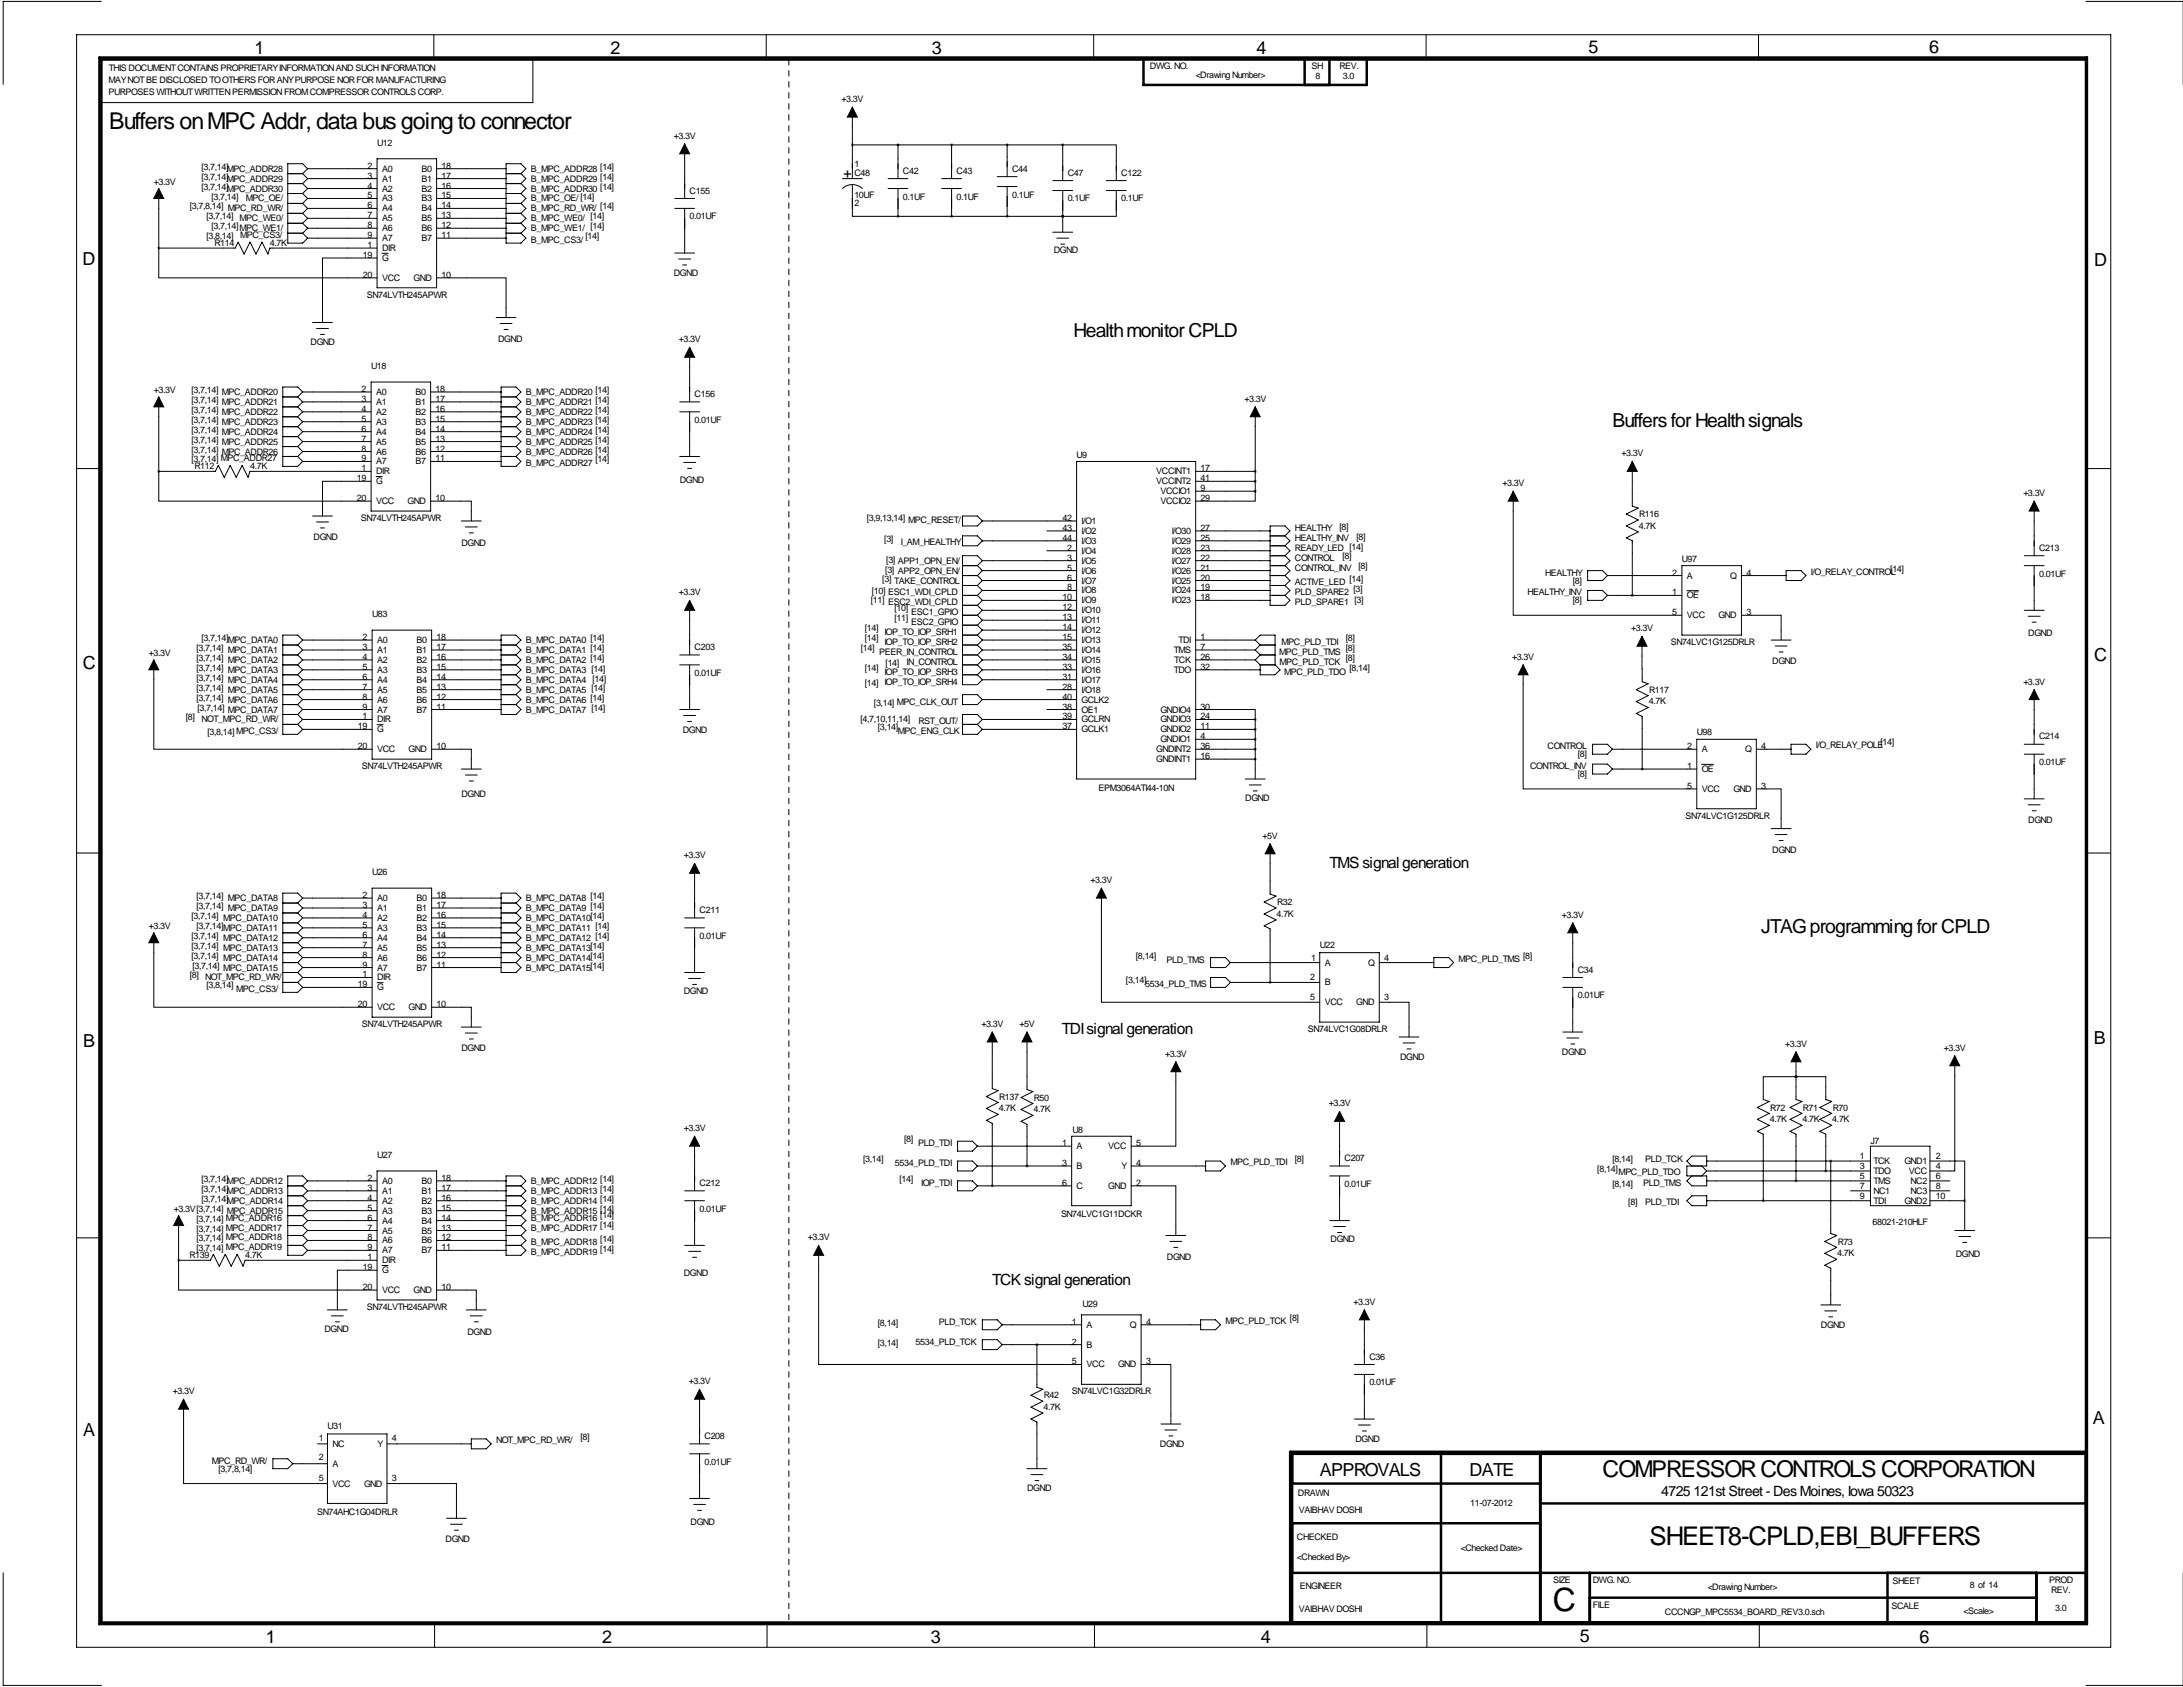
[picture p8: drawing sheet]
<svg xmlns="http://www.w3.org/2000/svg" width="559mm" height="432mm" viewBox="0 0 559 432" stroke-linecap="round" stroke-linejoin="round" font-family="sans-serif">
<defs><g id="words">
<text font-size="8.2" x="397.5" y="412.4">C</text>
<text font-size="6.6" x="422.3" y="395.4">SHEET8-CPLD,EBI_BUFFERS</text>
<g font-size="5.9">
<text x="27.9" y="33">Buffers on MPC Addr, data bus going to connector</text>
<text x="410.2" y="378">COMPRESSOR CONTROLS CORPORATION</text>
</g>
<g font-size="4.9">
<text x="274.8" y="86.4">Health monitor CPLD</text>
<text x="412.7" y="109.2">Buffers for Health signals</text>
<text x="450.8" y="238.8">JTAG programming for CPLD</text>
</g>
<g font-size="4.6">
<text x="65.1" y="13.7">1</text>
<text x="156.3" y="13.7">2</text>
<text x="238.5" y="13.7">3</text>
<text x="321.6" y="13.7">4</text>
<text x="406.6" y="13.5">5</text>
<text x="493.8" y="13.5">6</text>
<text x="21.1" y="67.9">D</text>
<text x="536.1" y="68.1">D</text>
<text x="21.2" y="171.1">C</text>
<text x="536" y="169.2">C</text>
<text x="21.3" y="268.1">B</text>
<text x="535.9" y="267.2">B</text>
<text x="535.7" y="364.5">A</text>
<text x="21.3" y="367.5">A</text>
<text x="337.8" y="377.7">APPROVALS</text>
<text x="376.2" y="377.7">DATE</text>
<text x="68" y="420.6">1</text>
<text x="154.1" y="420.6">2</text>
<text x="238.3" y="420.6">3</text>
<text x="322.7" y="420.5">4</text>
<text x="404.4" y="420.4">5</text>
<text x="491.4" y="420.6">6</text>
</g>
<g font-size="4">
<text x="340.4" y="222.2">TMS signal generation</text>
<text x="271.8" y="264.7">TDI signal generation</text>
<text x="254" y="328.9">TCK signal generation</text>
</g>
<g font-size="3.6">
<text x="215.9" y="45.5">+</text>
<text x="425.2" y="383">4725 121st Street - Des Moines, Iowa 50323</text>
</g>
<g font-size="2.3">
<text x="294.3" y="17.6">DWG. NO.</text>
<text x="335.7" y="17.7">SH</text>
<text x="342.9" y="17.8">REV.</text>
<text x="27.8" y="21.1">MAY NOT BE DISCLOSED TO OTHERS FOR ANY PURPOSE NOR FOR MANUFACTURING</text>
<text x="27.9" y="18.3">THIS DOCUMENT CONTAINS PROPRIETARY INFORMATION AND SUCH INFORMATION</text>
<text x="306.1" y="20.1">&lt;Drawing Number&gt;</text>
<text x="336.7" y="20.3">8</text>
<text x="343.7" y="20.3">3.0</text>
<text x="27.8" y="24.2">PURPOSES WITHOUT WRITTEN PERMISSION FROM COMPRESSOR CONTROLS CORP.</text>
<text x="215.4" y="26.2">+3.3V</text>
<text x="172.5" y="35.6">+3.3V</text>
<text x="96.5" y="37.3">U12</text>
<text x="39.4" y="47.2">+3.3V</text>
<text x="51.6" y="43.4">[3,7,14]MPC_ADDR28</text>
<text x="51.6" y="46">[3,7,14]MPC_ADDR29</text>
<text x="94.1" y="43.2">2</text>
<text x="94.1" y="45.7">3</text>
<text x="97.8" y="43.9">A0</text>
<text x="97.8" y="46.5">A1</text>
<text x="107.9" y="43.9">B0</text>
<text x="107.9" y="46.5">B1</text>
<text x="113" y="43.2">18</text>
<text x="113" y="45.7">17</text>
<text x="135.9" y="43.9">B_MPC_ADDR28 [14]</text>
<text x="135.9" y="46.5">B_MPC_ADDR29 [14]</text>
<text x="218.7" y="42.7">1</text>
<text x="218.7" y="45">C48</text>
<text x="231.1" y="44.4">C42</text>
<text x="244.9" y="44.4">C43</text>
<text x="259.1" y="43.9">C44</text>
<text x="273.3" y="45">C47</text>
<text x="287" y="45">C122</text>
<text x="48.6" y="53.6">[3,7,8,14] MPC_RD_WR/</text>
<text x="51.6" y="48.5">[3,7,14]MPC_ADDR30</text>
<text x="54.1" y="51.1">[3,7,14]</text>
<text x="62.9" y="51.6">MPC_OE/</text>
<text x="94.1" y="48.3">4</text>
<text x="94.1" y="50.8">5</text>
<text x="94.1" y="53.3">6</text>
<text x="97.8" y="49">A2</text>
<text x="97.8" y="51.6">A3</text>
<text x="107.9" y="49">B2</text>
<text x="107.9" y="51.6">B3</text>
<text x="113" y="48.3">16</text>
<text x="113" y="50.8">15</text>
<text x="113" y="53.3">14</text>
<text x="135.9" y="49">B_MPC_ADDR30 [14]</text>
<text x="135.9" y="51.6">B_MPC_OE/[14]</text>
<text x="176.5" y="49.5">C155</text>
<text x="218.7" y="52.8">2</text>
<text x="218.7" y="50.6">10UF</text>
<text x="231.1" y="51.1">0.1UF</text>
<text x="244.9" y="51.1">0.1UF</text>
<text x="259.1" y="50.6">0.1UF</text>
<text x="273.3" y="51.6">0.1UF</text>
<text x="287" y="51.6">0.1UF</text>
<text x="52.8" y="56.1">[3,7,14]</text>
<text x="54.1" y="58.7">[3,7,14]MPC_WE1/</text>
<text x="61.3" y="56.6">MPC_WE0/</text>
<text x="94.1" y="55.9">7</text>
<text x="94.1" y="58.4">8</text>
<text x="97.8" y="54.1">A4</text>
<text x="97.8" y="56.6">A5</text>
<text x="97.8" y="59.2">A6</text>
<text x="107.9" y="54.1">B4</text>
<text x="107.9" y="56.6">B5</text>
<text x="107.9" y="59.2">B6</text>
<text x="113" y="55.9">13</text>
<text x="113" y="58.4">12</text>
<text x="135.9" y="54.1">B_MPC_RD_WR/ [14]</text>
<text x="135.9" y="56.6">B_MPC_WE0/ [14]</text>
<text x="135.9" y="59.2">B_MPC_WE1/ [14]</text>
<text x="176.5" y="56.1">0.01UF</text>
<text x="52.8" y="61.2">[3,8,14]</text>
<text x="54.9" y="63">R114</text>
<text x="61.5" y="61">MPC_CS3/</text>
<text x="69.1" y="63">4.7K</text>
<text x="94.1" y="61">9</text>
<text x="94.1" y="63.5">1</text>
<text x="97.8" y="61.7">A7</text>
<text x="97.8" y="64.3">DIR</text>
<text x="107.9" y="61.7">B7</text>
<text x="113" y="61">11</text>
<text x="135.9" y="62.2">B_MPC_CS3/</text>
<text x="149.9" y="61.2">[14]</text>
<text x="269.7" y="64.8">DGND</text>
<text x="92.9" y="66">19</text>
<text x="92.9" y="71.1">20</text>
<text x="97.8" y="66.8">G</text>
<text x="97.8" y="71.9">VCC</text>
<text x="105.9" y="71.9">GND</text>
<text x="113" y="71.1">10</text>
<text x="172.5" y="70.6">DGND</text>
<text x="93.9" y="76.2">SN74LVTH245APWR</text>
<text x="79.5" y="88.4">DGND</text>
<text x="127.5" y="87.6">DGND</text>
<text x="173.8" y="87.6">+3.3V</text>
<text x="95" y="94.5">U18</text>
<text x="39.4" y="100.6">+3.3V</text>
<text x="49" y="100.6">[3,7,14] MPC_ADDR20</text>
<text x="92.5" y="100.3">2</text>
<text x="96.3" y="101.1">A0</text>
<text x="106.3" y="101.1">B0</text>
<text x="111.5" y="100.3">18</text>
<text x="134.6" y="101.1">B_MPC_ADDR20 [14]</text>
<text x="177.8" y="101.6">C156</text>
<text x="49" y="103.1">[3,7,14] MPC_ADDR21</text>
<text x="49" y="105.7">[3,7,14] MPC_ADDR22</text>
<text x="92.5" y="102.9">3</text>
<text x="92.5" y="105.4">4</text>
<text x="92.5" y="108">5</text>
<text x="96.3" y="103.6">A1</text>
<text x="96.3" y="106.2">A2</text>
<text x="106.3" y="103.6">B1</text>
<text x="106.3" y="106.2">B2</text>
<text x="111.5" y="102.9">17</text>
<text x="111.5" y="105.4">16</text>
<text x="111.5" y="108">15</text>
<text x="134.6" y="103.6">B_MPC_ADDR21 [14]</text>
<text x="134.6" y="106.2">B_MPC_ADDR22 [14]</text>
<text x="318.5" y="102.9">+3.3V</text>
<text x="49" y="108.2">[3,7,14] MPC_ADDR23</text>
<text x="49" y="110.8">[3,7,14] MPC_ADDR24</text>
<text x="49" y="113.3">[3,7,14] MPC_ADDR25</text>
<text x="92.5" y="110.5">6</text>
<text x="92.5" y="113">7</text>
<text x="96.3" y="108.7">A3</text>
<text x="96.3" y="111.3">A4</text>
<text x="96.3" y="113.8">A5</text>
<text x="106.3" y="108.7">B3</text>
<text x="106.3" y="111.3">B4</text>
<text x="106.3" y="113.8">B5</text>
<text x="111.5" y="110.5">14</text>
<text x="111.5" y="113">13</text>
<text x="134.6" y="108.7">B_MPC_ADDR23 [14]</text>
<text x="134.6" y="111.3">B_MPC_ADDR24 [14]</text>
<text x="134.6" y="113.8">B_MPC_ADDR25 [14]</text>
<text x="177.8" y="108.2">0.01UF</text>
<text x="49" y="115.8">[3,7,14] MPC_ADDR26</text>
<text x="49" y="118.4">[3,7,14] MPC_ADDR27</text>
<text x="92.5" y="115.6">8</text>
<text x="92.5" y="118.1">9</text>
<text x="96.3" y="116.3">A6</text>
<text x="96.3" y="118.9">A7</text>
<text x="106.3" y="116.3">B6</text>
<text x="106.3" y="118.9">B7</text>
<text x="111.5" y="115.6">12</text>
<text x="111.5" y="118.1">11</text>
<text x="134.6" y="116.3">B_MPC_ADDR26 [14]</text>
<text x="134.6" y="119.4">B_MPC_ADDR27</text>
<text x="152.4" y="118.4">[14]</text>
<text x="275.6" y="117.3">U9</text>
<text x="415.1" y="116.8">+3.3V</text>
<text x="49.8" y="120.1">R112</text>
<text x="64" y="120.1">4.7K</text>
<text x="91.4" y="123.2">19</text>
<text x="92.5" y="120.7">1</text>
<text x="96.3" y="124">G</text>
<text x="96.3" y="121.4">DIR</text>
<text x="174" y="123.7">DGND</text>
<text x="296" y="121.4">VCCINT1</text>
<text x="296" y="124">VCCINT2</text>
<text x="307.3" y="120.7">17</text>
<text x="307.3" y="123.2">41</text>
<text x="307.3" y="125.7">9</text>
<text x="384.6" y="124.5">+3.3V</text>
<text x="91.4" y="128.3">20</text>
<text x="96.3" y="129">VCC</text>
<text x="104.4" y="129">GND</text>
<text x="111.5" y="128.3">10</text>
<text x="297" y="126.5">VCCIO1</text>
<text x="297" y="129">VCCIO2</text>
<text x="307.3" y="128.3">29</text>
<text x="517.9" y="127">+3.3V</text>
<text x="92.4" y="133.4">SN74LVTH245APWR</text>
<text x="221.9" y="133.4">[3,9,13,14] MPC_RESET/</text>
<text x="271.9" y="133.4">42</text>
<text x="271.9" y="135.9">43</text>
<text x="276.9" y="134.1">I/O1</text>
<text x="276.9" y="136.7">I/O2</text>
<text x="299.9" y="136.7">I/O30</text>
<text x="307.3" y="135.9">27</text>
<text x="331.5" y="135.9">HEALTHY</text>
<text x="342.9" y="135.6">[8]</text>
<text x="419.5" y="135.3">4.7K</text>
<text x="419.6" y="132.4">R116</text>
<text x="80.3" y="138.2">DGND</text>
<text x="118.1" y="139.7">DGND</text>
<text x="226.4" y="138.7">[3]</text>
<text x="230.6" y="139.4">I_AM_HEALTHY</text>
<text x="271.9" y="138.4">44</text>
<text x="273.1" y="141">2</text>
<text x="273.1" y="143.5">3</text>
<text x="276.9" y="139.2">I/O3</text>
<text x="276.9" y="141.7">I/O4</text>
<text x="299.9" y="141.7">I/O28</text>
<text x="299.9" y="139.2">I/O29</text>
<text x="307.3" y="143.5">22</text>
<text x="307.3" y="141">23</text>
<text x="307.3" y="138.4">25</text>
<text x="331.5" y="138.4">HEALTHY_INV</text>
<text x="331.5" y="141">READY_LED [14]</text>
<text x="331.5" y="143.5">CONTROL</text>
<text x="343.7" y="143">[8]</text>
<text x="347.2" y="138.2">[8]</text>
<text x="430.5" y="143.8">U97</text>
<text x="522" y="141">C213</text>
<text x="225.9" y="148.9">[3] TAKE_CONTROL</text>
<text x="226.6" y="146.6">[3] APP2_OPN_EN/</text>
<text x="226.9" y="144">[3] APP1_OPN_EN/</text>
<text x="273.1" y="146.1">5</text>
<text x="273.1" y="148.6">6</text>
<text x="276.9" y="144.3">I/O5</text>
<text x="276.9" y="146.8">I/O6</text>
<text x="276.9" y="149.4">I/O7</text>
<text x="299.9" y="149.4">I/O25</text>
<text x="299.9" y="146.8">I/O26</text>
<text x="299.9" y="144.3">I/O27</text>
<text x="307.3" y="148.6">20</text>
<text x="307.3" y="146.1">21</text>
<text x="331.5" y="146.1">CONTROL_INV</text>
<text x="331.5" y="149.9">ACTIVE_LED</text>
<text x="345.4" y="148.9">[14]</text>
<text x="347.7" y="145.6">[8]</text>
<text x="395.5" y="147.3">HEALTHY</text>
<text x="402.6" y="149.4">[8]</text>
<text x="428.1" y="147.3">2</text>
<text x="431.8" y="148.1">A</text>
<text x="442.9" y="148.1">Q</text>
<text x="447" y="147.3">4</text>
<text x="463.5" y="147.1">I/O_RELAY_CONTROL</text>
<text x="483.9" y="146.3">[14]</text>
<text x="522" y="147.6">0.01UF</text>
<text x="173.8" y="152.4">+3.3V</text>
<text x="222.9" y="154.4">[11] ESC2_WDI_CPLD</text>
<text x="223.1" y="152.2">[10] ESC1_WDI_CPLD</text>
<text x="271.9" y="153.7">10</text>
<text x="273.1" y="151.1">8</text>
<text x="276.9" y="151.9">I/O8</text>
<text x="276.9" y="154.4">I/O9</text>
<text x="299.9" y="154.4">I/O23</text>
<text x="299.9" y="151.9">I/O24</text>
<text x="307.3" y="153.7">18</text>
<text x="307.3" y="151.1">19</text>
<text x="331.5" y="154.9">PLD_SPARE1 [3]</text>
<text x="331.5" y="152.4">PLD_SPARE2</text>
<text x="346.5" y="151.6">[3]</text>
<text x="391" y="152.4">HEALTHY_INV</text>
<text x="402.6" y="154.4">[8]</text>
<text x="428.1" y="152.4">1</text>
<text x="431.8" y="153.2">OE</text>
<text x="95.2" y="158">U83</text>
<text x="221.4" y="161.6">[14]</text>
<text x="229" y="156.5">[10]</text>
<text x="229" y="159">[11]</text>
<text x="233.2" y="157.5">ESC1_GPIO</text>
<text x="233.2" y="160">ESC2_GPIO</text>
<text x="271.9" y="156.2">12</text>
<text x="271.9" y="158.8">13</text>
<text x="271.9" y="161.3">14</text>
<text x="276.9" y="157">I/O10</text>
<text x="276.9" y="159.5">I/O11</text>
<text x="417.6" y="161.6">+3.3V</text>
<text x="428.1" y="157.5">5</text>
<text x="431.8" y="158.2">VCC</text>
<text x="439.9" y="158.2">GND</text>
<text x="447" y="157.5">3</text>
<text x="38.1" y="167.9">+3.3V</text>
<text x="50.3" y="166.6">[3,7,14] MPC_DATA1</text>
<text x="51.6" y="164.1">[3,7,14]MPC_DATA0</text>
<text x="92.8" y="163.8">2</text>
<text x="92.8" y="166.4">3</text>
<text x="96.5" y="164.6">A0</text>
<text x="96.5" y="167.1">A1</text>
<text x="106.6" y="164.6">B0</text>
<text x="106.6" y="167.1">B1</text>
<text x="111.8" y="163.8">18</text>
<text x="111.8" y="166.4">17</text>
<text x="134.6" y="164.6">B_MPC_DATA0 [14]</text>
<text x="134.6" y="167.1">B_MPC_DATA1 [14]</text>
<text x="177.8" y="166.4">C203</text>
<text x="220.3" y="166.6">[14]</text>
<text x="221.4" y="164.1">[14]</text>
<text x="225.1" y="167.6">PEER_IN_CONTROL</text>
<text x="226.4" y="162.6">IOP_TO_IOP_SRH1</text>
<text x="226.4" y="165.1">IOP_TO_IOP_SRH2</text>
<text x="271.9" y="163.8">15</text>
<text x="271.9" y="166.4">35</text>
<text x="276.9" y="162.1">I/O12</text>
<text x="276.9" y="164.6">I/O13</text>
<text x="276.9" y="167.1">I/O14</text>
<text x="300.5" y="167.1">TMS</text>
<text x="301.6" y="164.6">TDI</text>
<text x="307.3" y="163.8">1</text>
<text x="307.3" y="166.4">7</text>
<text x="327.4" y="167.6">MPC_PLD_TMS</text>
<text x="328" y="165.1">MPC_PLD_TDI</text>
<text x="344.5" y="164.1">[8]</text>
<text x="344.5" y="166.6">[8]</text>
<text x="427.7" y="165.1">SN74LVC1G125DRLR</text>
<text x="519.2" y="162.8">DGND</text>
<text x="50.3" y="169.2">[3,7,14] MPC_DATA2</text>
<text x="50.3" y="171.7">[3,7,14] MPC_DATA3</text>
<text x="92.8" y="168.9">4</text>
<text x="92.8" y="171.5">5</text>
<text x="92.8" y="174">6</text>
<text x="96.5" y="169.7">A2</text>
<text x="96.5" y="172.2">A3</text>
<text x="106.6" y="169.7">B2</text>
<text x="106.6" y="172.2">B3</text>
<text x="111.8" y="168.9">16</text>
<text x="111.8" y="171.5">15</text>
<text x="111.8" y="174">14</text>
<text x="134.6" y="169.7">B_MPC_DATA2 [14]</text>
<text x="134.6" y="172.2">B_MPC_DATA3 [14]</text>
<text x="177.8" y="173">0.01UF</text>
<text x="221.4" y="171.7">[14]</text>
<text x="226.4" y="172.7">IOP_TO_IOP_SRH3</text>
<text x="226.7" y="170.4">[14]</text>
<text x="232.1" y="170.2">IN_CONTROL</text>
<text x="271.9" y="168.9">34</text>
<text x="271.9" y="171.5">33</text>
<text x="271.9" y="174">31</text>
<text x="276.9" y="169.7">I/O15</text>
<text x="276.9" y="172.2">I/O16</text>
<text x="300.4" y="172.2">TDO</text>
<text x="300.6" y="169.7">TCK</text>
<text x="307.3" y="168.9">26</text>
<text x="307.3" y="171.5">32</text>
<text x="327.5" y="170.2">MPC_PLD_TCK</text>
<text x="328.7" y="172.7">MPC_PLD_TDO</text>
<text x="344.5" y="169.2">[8]</text>
<text x="345.4" y="171.7">[8,14]</text>
<text x="387.1" y="168.9">+3.3V</text>
<text x="453.6" y="169.9">DGND</text>
<text x="50.3" y="174.3">[3,7,14] MPC_DATA4</text>
<text x="50.3" y="176.8">[3,7,14] MPC_DATA5</text>
<text x="50.3" y="179.3">[3,7,14] MPC_DATA6</text>
<text x="92.8" y="176.5">7</text>
<text x="92.8" y="179.1">8</text>
<text x="96.5" y="174.8">A4</text>
<text x="96.5" y="177.3">A5</text>
<text x="96.5" y="179.8">A6</text>
<text x="106.6" y="174.8">B4</text>
<text x="106.6" y="177.3">B5</text>
<text x="106.6" y="179.8">B6</text>
<text x="111.8" y="176.5">13</text>
<text x="111.8" y="179.1">12</text>
<text x="134.6" y="174.8">B_MPC_DATA4 [14]</text>
<text x="134.6" y="177.3">B_MPC_DATA5 [14]</text>
<text x="134.6" y="179.8">B_MPC_DATA6 [14]</text>
<text x="221.4" y="175.5">[14] IOP_TO_IOP_SRH4</text>
<text x="271.9" y="176.5">28</text>
<text x="271.9" y="179.1">40</text>
<text x="276.9" y="174.8">I/O17</text>
<text x="276.9" y="177.3">I/O18</text>
<text x="276.9" y="179.8">GCLK2</text>
<text x="422.1" y="177.3">R117</text>
<text x="517.9" y="175.3">+3.3V</text>
<text x="47.5" y="184.4">[8]</text>
<text x="50.6" y="181.9">[3,7,14] MPC_DATA7</text>
<text x="51.6" y="184.9">NOT_MPC_RD_WR/</text>
<text x="92.8" y="181.6">9</text>
<text x="92.8" y="184.1">1</text>
<text x="96.5" y="182.4">A7</text>
<text x="96.5" y="184.9">DIR</text>
<text x="106.6" y="182.4">B7</text>
<text x="111.8" y="181.6">11</text>
<text x="134.6" y="182.4">B_MPC_DATA7 [14]</text>
<text x="220.3" y="184.9">[4,7,10,11,14]</text>
<text x="223.7" y="180.6">[3,14] MPC_CLK_OUT</text>
<text x="235.1" y="185.4">RST_OUT/</text>
<text x="271.9" y="181.6">38</text>
<text x="271.9" y="184.1">39</text>
<text x="276.9" y="182.4">OE1</text>
<text x="276.9" y="184.9">GCLRN</text>
<text x="297" y="184.9">GNDIO3</text>
<text x="297" y="182.4">GNDIO4</text>
<text x="307.3" y="184.1">24</text>
<text x="307.3" y="181.6">30</text>
<text x="422" y="180.3">4.7K</text>
<text x="53.1" y="188.2">[3,8,14] MPC_CS3/</text>
<text x="91.6" y="186.7">19</text>
<text x="91.6" y="191.8">20</text>
<text x="96.5" y="187.5">G</text>
<text x="111.8" y="191.8">10</text>
<text x="174.8" y="187.7">DGND</text>
<text x="224.7" y="187">[3,14]</text>
<text x="229.8" y="188">MPC_ENG_CLK</text>
<text x="271.9" y="186.7">37</text>
<text x="276.9" y="187.5">GCLK1</text>
<text x="297" y="190">GNDIO1</text>
<text x="297" y="187.5">GNDIO2</text>
<text x="307.3" y="191.8">36</text>
<text x="307.3" y="189.2">4</text>
<text x="307.3" y="186.7">11</text>
<text x="396.1" y="191.8">CONTROL</text>
<text x="431.9" y="191.8">2</text>
<text x="434.3" y="188.2">U98</text>
<text x="450.8" y="191.8">4</text>
<text x="464.8" y="191.5">I/O_RELAY_POLE</text>
<text x="481.3" y="190.8">[14]</text>
<text x="522" y="189.2">C214</text>
<text x="92.7" y="196.8">SN74LVTH245APWR</text>
<text x="96.5" y="192.5">VCC</text>
<text x="104.6" y="192.5">GND</text>
<text x="296" y="195.1">GNDINT1</text>
<text x="296" y="192.5">GNDINT2</text>
<text x="307.3" y="194.3">16</text>
<text x="391.6" y="196.8">CONTROL_INV</text>
<text x="403.9" y="193.8">[8]</text>
<text x="431.9" y="196.8">1</text>
<text x="435.6" y="192.5">A</text>
<text x="435.6" y="197.6">OE</text>
<text x="446.7" y="192.5">Q</text>
<text x="522" y="195.8">0.01UF</text>
<text x="118.1" y="204">DGND</text>
<text x="281.2" y="202.4">EPM3064ATI44-10N</text>
<text x="403.9" y="198.9">[8]</text>
<text x="431.9" y="201.9">5</text>
<text x="435.6" y="202.7">VCC</text>
<text x="443.7" y="202.7">GND</text>
<text x="450.8" y="201.9">3</text>
<text x="318.8" y="205">DGND</text>
<text x="431.5" y="209.6">SN74LVC1G125DRLR</text>
<text x="323.2" y="214.7">+5V</text>
<text x="519.2" y="210.6">DGND</text>
<text x="175" y="219.7">+3.3V</text>
<text x="453.6" y="218.4">DGND</text>
<text x="95.2" y="224">U26</text>
<text x="279.2" y="226.1">+3.3V</text>
<text x="50.3" y="230.1">[3,7,14] MPC_DATA8</text>
<text x="50.3" y="232.7">[3,7,14] MPC_DATA9</text>
<text x="92.8" y="229.9">2</text>
<text x="92.8" y="232.4">3</text>
<text x="96.5" y="230.6">A0</text>
<text x="96.5" y="233.2">A1</text>
<text x="106.6" y="230.6">B0</text>
<text x="106.6" y="233.2">B1</text>
<text x="111.8" y="229.9">18</text>
<text x="111.8" y="232.4">17</text>
<text x="134.6" y="230.6">B_MPC_DATA8 [14]</text>
<text x="134.6" y="233.2">B_MPC_DATA9 [14]</text>
<text x="179.1" y="233.7">C211</text>
<text x="326.9" y="231.7">R32</text>
<text x="38.1" y="237.7">+3.3V</text>
<text x="49" y="235.2">[3,7,14] MPC_DATA10</text>
<text x="50.3" y="237.8">[3,7,14]MPC_DATA11</text>
<text x="92.8" y="234.9">4</text>
<text x="92.8" y="237.5">5</text>
<text x="96.5" y="235.7">A2</text>
<text x="96.5" y="238.3">A3</text>
<text x="106.6" y="235.7">B2</text>
<text x="106.6" y="238.3">B3</text>
<text x="111.8" y="234.9">16</text>
<text x="111.8" y="237.5">15</text>
<text x="134.6" y="235.7">B_MPC_DATA10[14]</text>
<text x="134.6" y="238.3">B_MPC_DATA11 [14]</text>
<text x="326.8" y="234.6">4.7K</text>
<text x="399.8" y="234.9">+3.3V</text>
<text x="49" y="240.3">[3,7,14] MPC_DATA12</text>
<text x="49" y="242.8">[3,7,14] MPC_DATA13</text>
<text x="49" y="245.4">[3,7,14] MPC_DATA14</text>
<text x="92.8" y="240">6</text>
<text x="92.8" y="242.6">7</text>
<text x="92.8" y="245.1">8</text>
<text x="96.5" y="240.8">A4</text>
<text x="96.5" y="243.3">A5</text>
<text x="96.5" y="245.9">A6</text>
<text x="106.6" y="240.8">B4</text>
<text x="106.6" y="243.3">B5</text>
<text x="106.6" y="245.9">B6</text>
<text x="111.8" y="240">14</text>
<text x="111.8" y="242.6">13</text>
<text x="111.8" y="245.1">12</text>
<text x="134.6" y="240.8">B_MPC_DATA12 [14]</text>
<text x="134.6" y="243.3">B_MPC_DATA13[14]</text>
<text x="134.6" y="245.9">B_MPC_DATA14[14]</text>
<text x="179.1" y="240.3">0.01UF</text>
<text x="290.8" y="245.4">[8,14]</text>
<text x="335.6" y="245.9">1</text>
<text x="337.8" y="242.6">U22</text>
<text x="354.3" y="245.9">4</text>
<text x="389.9" y="245.4">[8]</text>
<text x="48.6" y="250.5">[8]</text>
<text x="49.3" y="247.9">[3,7,14] MPC_DATA15</text>
<text x="52.5" y="251">NOT_MPC_RD_WR/</text>
<text x="92.8" y="247.6">9</text>
<text x="92.8" y="250.2">1</text>
<text x="96.5" y="248.4">A7</text>
<text x="96.5" y="251">DIR</text>
<text x="106.6" y="248.4">B7</text>
<text x="111.8" y="247.6">11</text>
<text x="134.6" y="248.4">B_MPC_DATA15[14]</text>
<text x="288.2" y="251.7">[3,14]</text>
<text x="298.6" y="246.4">PLD_TMS</text>
<text x="335.4" y="251">2</text>
<text x="339.1" y="247.1">A</text>
<text x="350.2" y="247.1">Q</text>
<text x="373.4" y="246.1">MPC_PLD_TMS</text>
<text x="403.9" y="248.9">C34</text>
<text x="52.8" y="253">[3,8,14]</text>
<text x="60.4" y="254">MPC_CS3/</text>
<text x="91.6" y="252.7">19</text>
<text x="91.6" y="257.8">20</text>
<text x="96.5" y="253.5">G</text>
<text x="111.8" y="257.8">10</text>
<text x="175" y="254.5">DGND</text>
<text x="293.1" y="252.7">5534_PLD_TMS</text>
<text x="335.4" y="256">5</text>
<text x="339.1" y="257.3">VCC</text>
<text x="339.1" y="252.2">B</text>
<text x="347.2" y="257.3">GND</text>
<text x="354.3" y="256">3</text>
<text x="403.9" y="255.5">0.01UF</text>
<text x="92.7" y="262.9">SN74LVTH245APWR</text>
<text x="96.5" y="258.6">VCC</text>
<text x="104.6" y="258.6">GND</text>
<text x="251.2" y="262.9">+3.3V</text>
<text x="261" y="262.9">+5V</text>
<text x="118.1" y="269">DGND</text>
<text x="334.8" y="264.2">SN74LVC1G08DRLR</text>
<text x="457" y="268">+3.3V</text>
<text x="497.6" y="269">+3.3V</text>
<text x="298.2" y="270.5">+3.3V</text>
<text x="358.4" y="271.3">DGND</text>
<text x="399.8" y="270">DGND</text>
<text x="255.8" y="281.5">R137</text>
<text x="264.7" y="281.7">R50</text>
<text x="255.7" y="284.4">4.7K</text>
<text x="264.6" y="284.7">4.7K</text>
<text x="340.1" y="283.2">+3.3V</text>
<text x="453" y="287.2">4.7K</text>
<text x="453.1" y="284.3">R72</text>
<text x="461.4" y="287.2">4.7K</text>
<text x="461.5" y="284.3">R71</text>
<text x="469" y="287.2">4.7K</text>
<text x="469.1" y="284.3">R70</text>
<text x="175" y="289.6">+3.3V</text>
<text x="231.4" y="292.4">[8]</text>
<text x="235" y="293.4">PLD_TDI</text>
<text x="271.9" y="293.4">1</text>
<text x="274.6" y="290.1">U8</text>
<text x="290.8" y="293.4">5</text>
<text x="478.8" y="292.9">J7</text>
<text x="96.5" y="296.4">U27</text>
<text x="220.9" y="297.4">[3,14]</text>
<text x="229.1" y="298.4">5534_PLD_TDI</text>
<text x="271.9" y="298.4">3</text>
<text x="275.6" y="294.1">A</text>
<text x="275.6" y="299.2">B</text>
<text x="283.7" y="294.1">VCC</text>
<text x="287.1" y="299.2">Y</text>
<text x="290.8" y="298.4">4</text>
<text x="315" y="298.2">MPC_PLD_TDI</text>
<text x="331.5" y="297.4">[8]</text>
<text x="344.2" y="297.2">C207</text>
<text x="408.9" y="300">[8,14]</text>
<text x="412.7" y="297.4">[8,14]</text>
<text x="421.1" y="297.4">PLD_TCK</text>
<text x="476.1" y="296.7">1</text>
<text x="476.1" y="299.2">3</text>
<text x="479.6" y="297.9">TCK</text>
<text x="487.5" y="297.9">GND1</text>
<text x="495.6" y="296.7">2</text>
<text x="495.6" y="299.2">4</text>
<text x="51.6" y="302.5">[3,7,14]MPC_ADDR12</text>
<text x="51.6" y="305.1">[3,7,14]MPC_ADDR13</text>
<text x="94.1" y="302.3">2</text>
<text x="94.1" y="304.8">3</text>
<text x="97.8" y="303">A0</text>
<text x="97.8" y="305.6">A1</text>
<text x="107.9" y="303">B0</text>
<text x="107.9" y="305.6">B1</text>
<text x="113" y="302.3">18</text>
<text x="113" y="304.8">17</text>
<text x="135.9" y="303">B_MPC_ADDR12 [14]</text>
<text x="135.9" y="305.6">B_MPC_ADDR13 [14]</text>
<text x="179.1" y="303.5">C212</text>
<text x="230.3" y="302.5">[14]</text>
<text x="235.8" y="303.5">IOP_TDI</text>
<text x="271.9" y="303.5">6</text>
<text x="275.6" y="304.3">C</text>
<text x="283.7" y="304.3">GND</text>
<text x="290.8" y="303.5">2</text>
<text x="344.2" y="303.8">0.01UF</text>
<text x="412.7" y="303.8">[8,14]</text>
<text x="414.3" y="300.7">MPC_PLD_TDO</text>
<text x="420.6" y="303.5">PLD_TMS</text>
<text x="476.1" y="301.8">5</text>
<text x="476.1" y="304.3">7</text>
<text x="479.6" y="300.5">TDO</text>
<text x="479.6" y="303">TMS</text>
<text x="479.6" y="305.6">NC1</text>
<text x="488.7" y="300.5">VCC</text>
<text x="489.1" y="303">NC2</text>
<text x="489.1" y="305.6">NC3</text>
<text x="495.6" y="301.8">6</text>
<text x="495.6" y="304.3">8</text>
<text x="44.5" y="310.1">+3.3V[3,7,14] MPC_ADDR15</text>
<text x="51.6" y="307.6">[3,7,14]MPC_ADDR14</text>
<text x="94.1" y="307.3">4</text>
<text x="94.1" y="309.9">5</text>
<text x="97.8" y="308.1">A2</text>
<text x="97.8" y="310.6">A3</text>
<text x="107.9" y="308.1">B2</text>
<text x="107.9" y="310.6">B3</text>
<text x="113" y="307.3">16</text>
<text x="113" y="309.9">15</text>
<text x="135.9" y="308.1">B_MPC_ADDR14 [14]</text>
<text x="135.9" y="310.6">B_MPC_ADDR15 [14]</text>
<text x="153.7" y="311.7">[14]</text>
<text x="179.1" y="310.1">0.01UF</text>
<text x="271.6" y="311.4">SN74LVC1G11DCKR</text>
<text x="416.8" y="308.4">[8]</text>
<text x="421.1" y="308.4">PLD_TDI</text>
<text x="476.1" y="306.8">9</text>
<text x="479.6" y="308.1">TDI</text>
<text x="487.5" y="308.1">GND2</text>
<text x="495.6" y="306.8">10</text>
<text x="50.3" y="312.7">[3,7,14] MPC_ADDR16</text>
<text x="50.3" y="315.2">[3,7,14] MPC_ADDR17</text>
<text x="50.3" y="317.8">[3,7,14] MPC_ADDR18</text>
<text x="94.1" y="312.4">6</text>
<text x="94.1" y="315">7</text>
<text x="94.1" y="317.5">8</text>
<text x="97.8" y="313.2">A4</text>
<text x="97.8" y="315.7">A5</text>
<text x="107.9" y="313.2">B4</text>
<text x="107.9" y="315.7">B5</text>
<text x="113" y="312.4">14</text>
<text x="113" y="315">13</text>
<text x="113" y="317.5">12</text>
<text x="135.9" y="312.4">B_MPC_ADDR16</text>
<text x="135.9" y="315">B_MPC_ADDR17</text>
<text x="153.7" y="314.2">[14]</text>
<text x="206.8" y="317.5">+3.3V</text>
<text x="479.4" y="313.4">68021-210HLF</text>
<text x="48.5" y="322.1">R139</text>
<text x="50.3" y="320.3">[3,7,14] MPC_ADDR19</text>
<text x="62.7" y="322.1">4.7K</text>
<text x="94.1" y="320">9</text>
<text x="94.1" y="322.6">1</text>
<text x="97.8" y="318.3">A6</text>
<text x="97.8" y="320.8">A7</text>
<text x="97.8" y="323.3">DIR</text>
<text x="107.9" y="318.3">B6</text>
<text x="107.9" y="320.8">B7</text>
<text x="113" y="320">11</text>
<text x="135.9" y="318.8">B_MPC_ADDR18</text>
<text x="135.9" y="321.3">B_MPC_ADDR19</text>
<text x="153.7" y="318">[14]</text>
<text x="153.7" y="320.6">[14]</text>
<text x="298.7" y="322.6">DGND</text>
<text x="340.6" y="318">DGND</text>
<text x="470.3" y="321.5">4.7K</text>
<text x="470.4" y="318.6">R73</text>
<text x="500.6" y="321.8">DGND</text>
<text x="92.9" y="325.1">19</text>
<text x="97.8" y="325.9">G</text>
<text x="175" y="326.6">DGND</text>
<text x="92.9" y="330.2">20</text>
<text x="93.9" y="335.3">SN74LVTH245APWR</text>
<text x="97.8" y="331">VCC</text>
<text x="105.9" y="331">GND</text>
<text x="113" y="330.2">10</text>
<text x="277.1" y="334.5">U29</text>
<text x="346.5" y="334">+3.3V</text>
<text x="83.1" y="340.9">DGND</text>
<text x="119.6" y="341.6">DGND</text>
<text x="224.7" y="339.4">[8,14]</text>
<text x="240.3" y="339.1">PLD_TCK</text>
<text x="274.4" y="339.1">1</text>
<text x="278.1" y="339.9">A</text>
<text x="289.2" y="339.9">Q</text>
<text x="293.4" y="339.1">4</text>
<text x="313.7" y="338.8">MPC_PLD_TCK</text>
<text x="330.2" y="338.1">[8]</text>
<text x="466.1" y="339.9">DGND</text>
<text x="224.7" y="344.4">[3,14]</text>
<text x="234.4" y="344.2">5534_PLD_TCK</text>
<text x="274.4" y="344.2">2</text>
<text x="278.1" y="344.9">B</text>
<text x="350.5" y="348">C36</text>
<text x="274.4" y="349.2">5</text>
<text x="278.1" y="350">VCC</text>
<text x="286.2" y="350">GND</text>
<text x="293.4" y="349.2">3</text>
<text x="44.2" y="356.9">+3.3V</text>
<text x="176.3" y="354.3">+3.3V</text>
<text x="267.2" y="357.9">R42</text>
<text x="274.3" y="356.9">SN74LVC1G32DRLR</text>
<text x="350.5" y="354.6">0.01UF</text>
<text x="83.8" y="365.8">U31</text>
<text x="267.1" y="360.9">4.7K</text>
<text x="81.6" y="368.8">1</text>
<text x="85.1" y="370.3">NC</text>
<text x="96.6" y="370.3">Y</text>
<text x="100.3" y="368.8">4</text>
<text x="127" y="369.3">NOT_MPC_RD_WR/</text>
<text x="148.6" y="368.6">[8]</text>
<text x="180.3" y="368.3">C208</text>
<text x="296.9" y="370.3">DGND</text>
<text x="347" y="369.1">DGND</text>
<text x="54.2" y="374.6">MPC_RD_WR/</text>
<text x="56" y="376.7">[3,7,8,14]</text>
<text x="81.6" y="373.6">2</text>
<text x="85.1" y="375.4">A</text>
<text x="180.3" y="374.9">0.01UF</text>
<text x="81.6" y="379">5</text>
<text x="85.1" y="380.5">VCC</text>
<text x="93.2" y="380.5">GND</text>
<text x="100.3" y="379">3</text>
<text x="262.9" y="381.5">DGND</text>
<text x="332.2" y="383">DRAWN</text>
<text x="81.2" y="387.9">SN74AHC1G04DRLR</text>
<text x="332.5" y="387.3">VAIBHAV DOSHI</text>
<text x="376.4" y="385.6">11-07-2012</text>
<text x="114" y="394.7">DGND</text>
<text x="176.8" y="390.4">DGND</text>
<text x="332" y="394.2">CHECKED</text>
<text x="332" y="399.3">&lt;Checked By&gt;</text>
<text x="373.9" y="397">&lt;Checked Date&gt;</text>
<text x="332.7" y="406.7">ENGINEER</text>
<text x="397.6" y="405.1">SIZE</text>
<text x="407.7" y="405.1">DWG. NO.</text>
<text x="437.1" y="406.9">&lt;Drawing Number&gt;</text>
<text x="484.4" y="405.4">SHEET</text>
<text x="504.3" y="406.4">8 of 14</text>
<text x="524.6" y="405.1">PROD</text>
<text x="525.1" y="407.7">REV.</text>
<text x="332.5" y="412.5">VAIBHAV DOSHI</text>
<text x="407.7" y="411.5">FILE</text>
<text x="426.2" y="413.3">CCCNGP_MPC5534_BOARD_REV3.0.sch</text>
<text x="484.2" y="411.7">SCALE</text>
<text x="502.7" y="413">&lt;Scale&gt;</text>
<text x="526.1" y="412.2">3.0</text>
</g>
</g></defs>
<path d="M201.9 15.2v400.1" fill="none" stroke="#000" stroke-width=".26" stroke-dasharray="1.4 1.4"/>
<g fill="none" stroke="#000" stroke-width=".26">
<path d="M19.6 8.9h520.7v412.7h-520.7zM26 .4h-25.2v21.2M111 8.9v6.3M143.6 15.2h-7.2v11.1h-110.8M196.1 8.9v6.3M280 8.9v6.3M365 8.9v6.3M450.1 8.9v6.3M534 .4h24.8M175.3 36.8v14M218.2 27.4v18.3M218.2 37.1h53.8"/>
<path d="M229.9 37.1v8.6M243.6 37.1v8.6M257.8 37.1v8.1M272 37.1h13.8v9.1M272 37.1v9.1M40.6 48.3v15.2M73.7 44.4h3.8M73.7 47h3.8M73.7 49.5h3.8M73.7 52.1h3.8M73.7 54.6h3.8M73.7 57.1h3.8"/>
<path d="M73.7 59.7h3.8M77.5 44.4l1.2 1.3M77.5 47l1.2 1.3M77.5 49.5l1.2 1.3M77.5 52.1l1.2 1.2M77.5 54.6l1.2 1.3M77.5 57.1l1.2 1.3M77.5 59.7l1.2 1.3M78.7 45.7h17.8M78.7 48.3h17.8M78.7 50.8h17.8M78.7 53.3h17.8"/>
<path d="M78.7 43.2h17.8M78.7 55.9h17.8M78.7 58.4h17.8M78.7 43.2l-1.2-1.3h-3.8v20.3h3.8l1.2-1.2M78.7 43.2l-1.2 1.2M78.7 45.7l-1.2 1.3M78.7 48.3l-1.2 1.2M78.7 50.8l-1.2 1.3M78.7 53.3l-1.2 1.3M78.7 55.9l-1.2 1.2M78.7 58.4l-1.2 1.3M96.5 40.6h15.3v33.1h-15.3z"/>
<path d="M111.8 45.7h17.7M111.8 48.3h17.7M111.8 50.8h17.7M111.8 53.3h17.7M111.8 43.2h17.7M111.8 55.9h17.7M111.8 58.4h17.7M129.5 44.4h3.8M129.5 47h3.8M129.5 49.5h3.8M129.5 52.1h3.8M129.5 54.6h3.8"/>
<path d="M129.5 57.1h3.8M129.5 59.7h3.8M133.3 44.4l1.3-1.2-1.3-1.3h-3.8v20.3h3.8l1.3-1.2-1.3-1.3M133.3 44.4l1.3 1.3-1.3 1.3M133.3 47l1.3 1.3-1.3 1.2M133.3 49.5l1.3 1.3-1.3 1.3M133.3 52.1l1.3 1.2-1.3 1.3M133.3 54.6l1.3 1.3-1.3 1.2M133.3 57.1l1.3 1.3-1.3 1.3M172.7 50.8h5.1M172.7 53.3h5.1M175.3 53.3v11.5"/>
<path d="M215.6 45.7h5.1M215.7 48.2a3.7 3.7 0 0 1 5 .1M218.2 47.2v8.2h11.7M227.3 45.7h5.1M227.3 48.3h5.1M229.9 48.3v7.1M229.9 55.4h42.1M241 45.7h5.1M241 48.3h5.1M243.6 48.3v7.1M255.3 45.2h5M255.3 47.8h5"/>
<path d="M257.8 47.8v7.6M269.5 46.2h5.1M269.5 48.8h5.1M269.5 59.4h5.1M272 55.4h.1M272 48.8v10.6M283.2 46.2h5.1M283.2 48.8h5.1M285.8 48.8v6.6h-13.8M40.6 63.5v7.6h55.9M40.6 63.5h19.6l.8-1.5 1.5 3 1.5-3 1.5 3 1.6-3 1.5 3 .5-1.5h27.4M78.7 61h17.8"/>
<path d="M96.5 66h-14v16.6M97.8 64.8h1.6M111.8 71.1h17.7v10.2M111.8 61h17.7M172.7 64.8h5.1M173.7 66.3h3.1M174.8 67.8h1M270.5 61h3.1M271.5 62.5h1M80 82.6h5.1M81 84.1h3.1M82 85.6h1.1"/>
<path d="M95 97.8h15.2v33h-15.2zM127 81.3h5.1M128 82.8h3.1M129 84.3h1M176.5 88.9v14M19.7 119.9h6.4M40.6 101.6v19M72.4 101.6h3.8M72.4 104.1h3.8M72.4 106.7h3.8M72.4 109.2h3.8M72.4 111.8h3.8"/>
<path d="M72.4 114.3h3.8M72.4 116.8h3.8M76.2 101.6l1.3 1.3M76.2 104.1l1.3 1.3M76.2 106.7l1.3 1.2M76.2 109.2l1.3 1.3M76.2 111.8l1.3 1.2M76.2 114.3l1.3 1.3M76.2 116.8l1.3 1.3M77.5 102.9h17.5M77.5 105.4h17.5M77.5 100.3h17.5"/>
<path d="M77.5 107.9h17.5M77.5 110.5h17.5M77.5 113h17.5M77.5 115.6h17.5M77.5 118.1h17.5M77.5 100.3l-1.3-1.2h-3.8v20.3h3.8l1.3-1.3M77.5 100.3l-1.3 1.3M77.5 102.9l-1.3 1.2M77.5 105.4l-1.3 1.3M77.5 107.9l-1.3 1.3M77.5 110.5l-1.3 1.3M77.5 113l-1.3 1.3"/>
<path d="M77.5 115.6l-1.3 1.2M110.2 102.9h18.1M110.2 105.4h18.1M110.2 100.3h18.1M110.2 107.9h18.1M110.2 110.5h18.1M110.2 113h18.1M110.2 115.6h18.1M110.2 118.1h18.1M128.3 101.6h3.8M128.3 104.1h3.8M128.3 106.7h3.8"/>
<path d="M128.3 109.2h3.8M128.3 111.8h3.8M128.3 114.3h3.8M128.3 116.8h3.8M132.1 106.7l1.2 1.2-1.2 1.3M132.1 109.2l1.2 1.3-1.2 1.3M132.1 111.8l1.2 1.2-1.2 1.3M132.1 114.3l1.2 1.3-1.2 1.2M132.1 101.6l1.2-1.3-1.2-1.2h-3.8v20.3h3.8l1.2-1.3-1.2-1.3M132.1 101.6l1.2 1.3-1.2 1.2M132.1 104.1l1.2 1.3-1.2 1.3M174 102.9h5.1"/>
<path d="M174 105.4h5.1M174 116.8h5.1M175 118.4h3.1M176 119.9h1M176.5 105.4v11.4M275.6 118.1h30.5v81.3h-30.5zM321.3 104.1v21.6M417.8 118.1v11.4l1.6 .5-3.1 1.6 3.1 1.5-3.1 1.5 3.1 1.5-3.1 1.6 1.5 .7v14M533.9 119.9h6.4M40.6 120.6v7.7h54.4M40.6 120.6h14.5l.8-1.5 1.5 3.1 1.5-3.1 1.6 3.1 1.5-3.1 1.5 3.1 .5-1.6h31M80 132.1h5.1"/>
<path d="M81 133.6h3.1M82 135.1h1.1M95 123.2h-12.5v8.9M96.3 122h1.5M110.2 128.3h10.4v5M118.1 133.3h5.1M119.1 134.9h3.1M120.1 136.4h1.1M246.4 132.1h3.8l1.3 1.2-1.3 1.3h-3.8zM246.4 137.2h3.8l1.3 1.2-1.3 1.3h-3.8zM251.5 133.3h24.1M251.5 138.4h24.1"/>
<path d="M268 135.9h7.6M306.1 120.6h15.2M306.1 123.2h15.2M306.1 125.7h15.2M306.1 135.9h19M306.1 138.4h19M321.3 125.7v2.6h-15.2M325.1 139.7h3.8M325.1 137.2h3.8M328.9 137.2l1.3-1.3-1.3-1.3h-3.8v20.3h3.8l1.3-1.2-1.3-1.3M328.9 137.2l1.3 1.2-1.3 1.3M328.9 139.7l1.3 1.3-1.3 1.2"/>
<path d="M387.3 125.7v31.8h43.2M520.7 128.3v13.9M176.5 153.7v13.9M246.4 144.8h3.8M246.4 157.5h3.8M246.4 147.3h3.8M246.4 152.4h3.8M246.4 149.9h3.8M246.4 154.9h3.8M250.2 144.8l1.3 1.2M250.2 147.3l1.3 1.3M250.2 149.9l1.3 1.2"/>
<path d="M250.2 152.4l1.3 1.3M250.2 154.9l1.3 1.3M250.2 157.5l1.3 1.3M251.5 143.5l-1.3-1.3h-3.8v33.1h3.8l1.3-1.3M251.5 143.5h24.1M251.5 146h24.1M251.5 148.6h24.1M251.5 151.1h24.1M251.5 153.7h24.1M251.5 156.2h24.1M251.5 158.8h24.1M251.5 143.5l-1.3 1.3"/>
<path d="M251.5 146l-1.3 1.3M251.5 148.6l-1.3 1.3M251.5 151.1l-1.3 1.3M251.5 153.7l-1.3 1.2M251.5 156.2l-1.3 1.3M251.5 158.8l-1.3 1.2M268 141h7.6M306.1 141h19M306.1 143.5h19M306.1 146h19M306.1 148.6h19M306.1 151.1h19"/>
<path d="M306.1 153.7h19M325.1 144.8h3.8M325.1 147.3h3.8M325.1 152.4h3.8M325.1 142.2h3.8M325.1 149.9h3.8M328.9 142.2l1.3 1.3-1.3 1.3M328.9 144.8l1.3 1.2-1.3 1.3M328.9 147.3l1.3 1.3-1.3 1.3M328.9 149.9l1.3 1.2-1.3 1.3M406.4 146h3.8l1.3 1.3-1.3 1.3h-3.8zM406.4 151.1h3.8l1.3 1.3-1.3 1.3h-3.8z"/>
<path d="M411.5 147.3h19M411.5 152.4h19M430.5 144.8h15.3v17.8h-15.3zM431.8 151.2h3M445.8 157.5h10.1v6.3M445.8 147.3h11.4M457.2 146h3.8l1.3 1.3-1.3 1.3h-3.8zM518.2 144.8h5M518.2 142.2h5M518.2 156.2h5M519.2 157.7h3M520.2 159.3h1"/>
<path d="M520.7 144.8v11.4M39.4 168.9v22.9h55.8M72.4 167.6h3.8M72.4 170.2h3.8M72.4 165.1h3.8M72.4 172.7h3.8M72.4 175.3h3.8M72.4 177.8h3.8M76.2 165.1l1.3 1.3M76.2 167.6l1.3 1.3M76.2 170.2l1.3 1.2M76.2 172.7l1.3 1.3"/>
<path d="M76.2 175.3l1.3 1.2M76.2 177.8l1.3 1.3M77.5 163.8l-1.3-1.2h-3.8v25.4h3.8l1.3-1.3M77.5 163.8h17.7M77.5 166.4h17.7M77.5 168.9h17.7M77.5 171.4h17.7M77.5 174h17.7M77.5 176.5h17.7M77.5 179.1h17.7M77.5 163.8l-1.3 1.3M77.5 166.4l-1.3 1.2"/>
<path d="M77.5 168.9l-1.3 1.3M77.5 171.4l-1.3 1.3M77.5 174l-1.3 1.3M77.5 176.5l-1.3 1.3M77.5 179.1l-1.3 1.2M95.2 161.3h15.3v33h-15.3zM110.5 163.8h17.8M110.5 166.4h17.8M110.5 168.9h17.8M110.5 171.4h17.8M110.5 174h17.8M110.5 176.5h17.8"/>
<path d="M110.5 179.1h17.8M128.3 167.6h3.8M128.3 170.2h3.8M128.3 165.1h3.8M128.3 172.7h3.8M128.3 175.3h3.8M128.3 177.8h3.8M132.1 165.1l1.2-1.3-1.2-1.2h-3.8v20.3h3.8l1.2-1.3-1.2-1.3M132.1 165.1l1.2 1.3-1.2 1.2M132.1 167.6l1.2 1.3-1.2 1.3M132.1 170.2l1.2 1.2-1.2 1.3M132.1 172.7l1.2 1.3-1.2 1.3"/>
<path d="M132.1 175.3l1.2 1.2-1.2 1.3M132.1 177.8l1.2 1.3-1.2 1.2M174 167.6h5.1M174 170.2h5.1M176.5 170.2v11.4M246.4 162.6h3.8M246.4 167.6h3.8M246.4 170.2h3.8M246.4 177.8h3.8l1.3 1.3-1.3 1.2h-3.8zM246.4 165.1h3.8M246.4 172.7h3.8M246.4 160h3.8"/>
<path d="M250.2 167.6l1.3 1.3M250.2 165.1l1.3 1.3M250.2 160l1.3 1.3M250.2 162.6l1.3 1.2M250.2 170.2l1.3 1.2M250.2 172.7l1.3 1.3M251.5 161.3h24.1M251.5 163.8h24.1M251.5 166.4h24.1M251.5 168.9h24.1M251.5 171.4h24.1M251.5 174h24.1"/>
<path d="M251.5 179.1h24.1M251.5 168.9l-1.3 1.3M251.5 166.4l-1.3 1.2M251.5 161.3l-1.3 1.3M251.5 163.8l-1.3 1.3M251.5 171.4l-1.3 1.3M268 176.5h7.6M306.1 163.8h15.2M306.1 166.4h15.2M306.1 168.9h15.2M306.1 171.4h16.5M321.3 163.8l1.3-1.2h3.8v7.6"/>
<path d="M321.3 163.8l1.3 1.3M321.3 166.4l1.3 1.2M321.3 168.9l1.3 1.3M322.6 167.6h3.8M322.6 170.2h3.8M322.6 165.1h3.8M322.6 170.2v2.5h3.8l1.3-1.3-1.3-1.2M322.6 165.1l-1.3 1.3M322.6 167.6l-1.3 1.3M389.9 170.2v31.7h44.4M420.3 162.9l.1 11.6 1.5 .5-3.1 1.5 3.1 1.6-3.1 1.5 3.1 1.5-3.1 1.5 1.6 .8v13.4M453.4 163.8h5.1"/>
<path d="M454.4 165.4h3.1M455.4 166.9h1M520.7 176.5v14M72.4 185.4h3.8M72.4 182.9h3.8M72.4 180.3h3.8M76.2 180.3l1.3 1.3M76.2 182.9l1.3 1.2M76.2 185.4l1.3 1.3M77.5 181.6h17.7M77.5 186.7h17.7M77.5 184.1h17.7"/>
<path d="M77.5 181.6l-1.3 1.3M77.5 184.1l-1.3 1.3M96.5 185.5h1.6M110.5 191.8h10.1v5M110.5 181.6h17.8M118.1 196.8h5.1M119.1 198.4h3.1M120.1 199.9h1.1M128.3 180.3h3.8M174 181.6h5.1M175 183.1h3.1M176 184.7h1"/>
<path d="M246.4 185.4h3.8M250.2 185.4l1.3 1.3M251.5 186.7h24.1M251.5 184.1h24.1M251.5 184.1l-1.3-1.2h-3.8v5.1h3.8l1.3-1.3M251.5 184.1l-1.3 1.3M268 181.6h7.6M306.1 181.6h15.2v2.5M306.1 189.2h15.2M306.1 191.8h15.2M306.1 194.3h15.2M306.1 186.7h15.2"/>
<path d="M306.1 184.1h15.2M318.8 199.4h5M321.3 184.1v15.3M407.7 190.5h3.8l1.2 1.3-1.2 1.2h-3.8zM407.7 195.6h3.8l1.2 1.2-1.2 1.3h-3.8zM412.7 191.8h21.6M412.7 196.8h21.6M434.3 189.2h15.3v17.8h-15.3zM435.6 195.6h3M449.6 191.8h8.9M458.5 190.5h3.8l1.2 1.3-1.2 1.2h-3.8zM518.2 190.5h5"/>
<path d="M518.2 193h5M520.7 193v11.5M19.6 218.3h6.4M319.8 200.9h3M320.8 202.4h1M325.1 216v12.9l1.5 .5-3 1.5 3 1.5-3 1.5 3 1.6-3 1.5 1.5 .7v13.8M449.6 201.9h6.3v10.2M453.4 212.1h5.1M454.4 213.6h3.1M455.4 215.1h1M518.2 204.5h5M519.2 206h3"/>
<path d="M520.2 207.5h1M533.8 218.3h6.4M39.4 238.8v19h55.8M72.4 231.1h3.8M72.4 233.7h3.8M72.4 236.2h3.8M72.4 238.8h3.8M76.2 231.1l1.3 1.3M76.2 233.7l1.3 1.2M76.2 236.2l1.3 1.3M76.2 238.8l1.3 1.2M77.5 234.9h17.7"/>
<path d="M77.5 237.5h17.7M77.5 229.9h17.7M77.5 232.4h17.7M77.5 229.9l-1.3-1.3h-3.8v25.4h3.8l1.3-1.3M77.5 229.9l-1.3 1.2M77.5 232.4l-1.3 1.3M77.5 234.9l-1.3 1.3M77.5 237.5l-1.3 1.3M95.2 227.3h15.3v33h-15.3zM110.5 234.9h17.8M110.5 237.5h17.8M110.5 229.9h17.8"/>
<path d="M110.5 232.4h17.8M128.3 231.1h3.8M128.3 233.7h3.8M128.3 236.2h3.8M128.3 238.8h3.8M132.1 231.1l1.2-1.2-1.2-1.3h-3.8v20.3h3.8l1.2-1.3-1.2-1.2M132.1 231.1l1.2 1.3-1.2 1.3M132.1 233.7l1.2 1.2-1.2 1.3M132.1 236.2l1.2 1.3-1.2 1.3M132.1 238.8l1.2 1.2-1.2 1.3M175.3 234.9h5M175.3 237.5h5"/>
<path d="M177.8 221v13.9M177.8 237.5v11.4M281.9 227.3v29.2h55.9M402.6 236.2v14M72.4 243.8h3.8M72.4 246.4h3.8M72.4 251.5h3.8M72.4 241.3h3.8M72.4 248.9h3.8M76.2 241.3l1.3 1.3M76.2 243.8l1.3 1.3M76.2 246.4l1.3 1.2"/>
<path d="M76.2 248.9l1.3 1.3M76.2 251.5l1.3 1.2M77.5 250.2h17.7M77.5 252.7h17.7M77.5 240h17.7M77.5 242.6h17.7M77.5 245.1h17.7M77.5 247.6h17.7M77.5 240l-1.3 1.3M77.5 242.6l-1.3 1.2M77.5 245.1l-1.3 1.3M77.5 247.6l-1.3 1.3"/>
<path d="M77.5 250.2l-1.3 1.3M96.5 251.5h1.6M110.5 257.8h10.1v5.1M110.5 240h17.8M110.5 242.6h17.8M110.5 245.1h17.8M110.5 247.6h17.8M128.3 243.8h3.8M128.3 246.4h3.8M128.3 241.3h3.8M132.1 241.3l1.2 1.3-1.2 1.2M132.1 243.8l1.2 1.3-1.2 1.3"/>
<path d="M175.3 248.9h5M176.3 250.4h3M177.3 252h1M309.9 250.2h3.8l1.3 1.3-1.3 1.2h-3.8zM309.9 245.1h3.8l1.3 1.3-1.3 1.2h-3.8zM315 246.4h22.8M315 251.5h22.8M337.8 243.8h15.3v17.8h-15.3zM353.1 256.5h7.6v8.9M353.1 246.4h13.9M367 245.1h3.8l1.3 1.3-1.3 1.2h-3.8zM400 250.2h5.1"/>
<path d="M400 252.7h5.1M402.6 252.7v11.5M118.1 262.9h5.1M119.1 264.4h3.1M120.1 265.9h1.1M254 264.2v14.4l1.5 .5-3 1.6 3 1.5-3 1.5 3 1.5-3 1.6 1.5 .7v16M262.9 264.2v14.7l1.5 .5-3 1.5 3 1.5-3 1.6 3 1.5-3 1.5 1.5 .8v10.6M301 271.8v21.6h-11.4M358.1 265.4h5.1M359.2 267h3M360.2 268.5h1M400 264.2h5.1"/>
<path d="M401.1 265.7h3M402.1 267.2h1M459.7 275.6h-8.3v5.8l1.5 .5-3.1 1.6 3.1 1.5-3.1 1.5 3.1 1.5-3.1 1.6 1.6 .7v17M459.7 275.6h.1M459.7 275.6h7.7v5.8l1.5 .5-3.1 1.6 3.1 1.5-3.1 1.5 3.1 1.5-3.1 1.6 1.6 .7v9.4M459.7 269.2v12.2l1.6 .5-3.1 1.6 3.1 1.5-3.1 1.5 3.1 1.5-3.1 1.6 1.5 .7v12M500.4 270.3v29.4h-6.4M96.5 299.7h15.3v33h-15.3zM177.8 290.8v14M245.1 297.2h3.8l1.3 1.2-1.3 1.3h-3.8zM245.1 292.1h3.8l1.3 1.3-1.3 1.2h-3.8zM250.2 293.4h24.1"/>
<path d="M250.2 298.4h24.1M274.3 290.8h15.3v17.8h-15.3zM289.6 298.4h19M308.6 297.2h3.8l1.3 1.2-1.3 1.3h-3.8zM340.4 298.4h5M342.9 284.5v13.9M433.1 298.4l-1.3-1.2 1.3-1.3h3.8v2.5h-5.1v2.6h5.1v2.5h-3.8l-1.3-1.2 1.3-1.3M435.6 298.4l1.3 1.3M436.9 297.2h41.9M436.9 299.7h41.9M436.9 299.7l-1.3 1.3M468.6 297.2v18.5l1.6 .5-3.1 1.6 3.1 1.5-3.1 1.5 3.1 1.5-3.1 1.5 1.5 .8v9.4"/>
<path d="M478.8 293.4h15.2v15.2h-15.2zM494 297.2h8.9v10.1M19.6 316.8h6.4M45.7 311.1v11.5M73.7 308.6h3.8M73.7 303.5h3.8M73.7 306.1h3.8M73.7 311.1h3.8M73.7 313.7h3.8M73.7 316.2h3.8M73.7 318.8h3.8M77.5 303.5l1.2 1.3"/>
<path d="M77.5 306.1l1.2 1.2M77.5 308.6l1.2 1.3M77.5 311.1l1.2 1.3M77.5 313.7l1.2 1.3M77.5 316.2l1.2 1.3M77.5 318.8l1.2 1.2M78.7 302.3h17.8M78.7 304.8h17.8M78.7 307.3h17.8M78.7 302.3l-1.2-1.3h-3.8v20.3h3.8l1.2-1.3M78.7 309.9h17.8M78.7 312.4h17.8"/>
<path d="M78.7 315h17.8M78.7 317.5h17.8M78.7 302.3l-1.2 1.2M78.7 304.8l-1.2 1.3M78.7 307.3l-1.2 1.3M78.7 309.9l-1.2 1.2M78.7 312.4l-1.2 1.3M78.7 315l-1.2 1.2M78.7 317.5l-1.2 1.3M111.8 302.3h17.7M111.8 304.8h17.7M111.8 307.3h17.7"/>
<path d="M111.8 309.9h17.7M111.8 312.4h17.7M111.8 315h17.7M111.8 317.5h17.7M129.5 308.6h3.8M129.5 303.5h3.8M129.5 306.1h3.8M129.5 311.1h3.8M129.5 313.7h3.8M129.5 316.2h3.8M129.5 318.8h3.8M133.3 303.5l1.3-1.2-1.3-1.3h-3.8v20.3h3.8l1.3-1.3-1.3-1.2"/>
<path d="M133.3 303.5l1.3 1.3-1.3 1.3M133.3 306.1l1.3 1.2-1.3 1.3M133.3 308.6l1.3 1.3-1.3 1.2M133.3 311.1l1.3 1.3-1.3 1.3M133.3 313.7l1.3 1.3-1.3 1.2M133.3 316.2l1.3 1.3-1.3 1.3M175.3 304.8h5M175.3 307.3h5M175.3 318.8h5M177.8 307.3v11.5M209.5 318.8v30.4h67.4M245.1 302.3h3.8l1.3 1.2-1.3 1.3h-3.8z"/>
<path d="M250.2 303.5h24.1M289.6 303.5h11.4v12.7M298.4 316.2h5.1M299.5 317.8h3M300.5 319.3h1M340.4 301h5M340.4 312.4h5M341.4 313.9h3M342.4 315.5h1M342.9 301v11.4M433.1 306.1h3.8v2.5h-3.8l-1.3-1.3zM436.9 302.3h41.9"/>
<path d="M436.9 307.3h41.9M473.7 304.8h5.1M494 302.3h5.1M494 304.8h5.1M494 307.3h8.9M500.4 315h5.1M501.4 316.5h3M502.4 318h1M502.9 307.3v7.7M533.8 316.8h6.4M45.7 322.6v7.6h50.8M45.7 322.6h8.1l.8-1.5 1.5 3 1.6-3 1.5 3 1.5-3 1.5 3 .5-1.5h33.8"/>
<path d="M78.7 320h17.8M83.8 335.3h5.1M84.8 336.8h3.1M85.9 338.3h1M96.5 325.1h-10.1v10.2M97.8 323.9h1.6M111.8 330.2h10.1v5.1M111.8 320h17.7M119.4 335.3h5.1M120.4 336.8h3M121.4 338.3h1M176.3 320.3h3"/>
<path d="M177.3 321.8h1M251.5 337.8h3.8l1.2 1.3-1.2 1.3h-3.8zM256.5 339.1h20.4M276.9 336.5h15.2v17.8h-15.2zM292.1 339.1h15.2M307.3 337.8h3.8l1.3 1.3-1.3 1.3h-3.8zM349.2 335.3v13.9M466.1 334h5.1M467.1 335.5h3.1M468.1 337.1h1M47 358.1v21.6h36.8M179.1 355.6v14"/>
<path d="M251.5 342.9h3.8l1.2 1.3-1.2 1.2h-3.8zM256.5 344.2h20.4M265.4 344.2v10.9l1.6 .5-3.1 1.5 3.1 1.5-3.1 1.6 3.1 1.5-3.1 1.5 1.5 .8v11.9M292.1 349.2h7.6v15.3M346.7 349.2h5.1M346.7 351.8h5.1M349.2 351.8v11.4M69.8 373.4h3.9l1.2 1.2-1.2 1.3h-3.9zM74.9 374.6h8.9M81.3 369.6h2.5M83.8 367h15.3v17.8h-15.3zM99.1 379.7h17.7v8.9"/>
<path d="M99.1 369.6h21.5M120.6 368.3h3.9l1.2 1.3-1.2 1.2h-3.9zM176.5 369.6h5.1M176.5 372.1h5.1M179.1 372.1v11.4M262.9 375.9h5.1M263.9 377.4h3.1M264.9 379h1M297.2 364.5h5.1M298.2 366h3M299.2 367.5h1M346.7 363.2h5.1"/>
<path d="M347.7 364.7h3.1M348.7 366.3h1.1M114.3 388.6h5.1M115.3 390.1h3.1M116.3 391.7h1M176.5 383.5h5.1M177.5 385.1h3.1M178.6 386.6h1M.8 402.6v28.8h25.2M111.3 415.3v6.3M196.3 415.3v6.3M280.2 415.3v6.3"/>
<path d="M365.3 415.3v6.3M450.3 415.3v6.3M534 431.4h24.8"/>
</g>
<g fill="none" stroke="#000" stroke-width=".63">
<path d="M25.5 14.7h508.7v401h-508.7zM26 15.2h508v400.1h-508zM292.7 15h57.2v6.7h-57.2zM334 21.7v-6.7h6.3v6.7M330.8 379.7h63.5M368.9 372.1v43.2M394.3 372.1v43.2M534 372.1h-203.2v43.2M534 371.6h-203.7v43.7M330.8 389.9h63.5M394.3 384.8h139.7M330.8 402.6h203.2"/>
<path d="M407 402.6v12.7M407 408.9h114.3M483.2 402.6v12.7M521.3 402.6v12.7"/>
</g>
<g fill="#000" stroke="#000" stroke-width=".26">
<path d="M175.3 36.8l1.2 2.6h-2.5zM218.2 27.4l1.3 2.6h-2.6zM40.6 48.3l1.3 2.5h-2.5zM176.5 88.9l1.3 2.5h-2.5zM40.6 101.6l1.3 2.5h-2.5zM321.3 104.1l1.3 2.6h-2.6zM417.8 118.1l1.3 2.5h-2.5zM387.3 125.7l1.3 2.6h-2.5zM520.7 128.3l1.3 2.5h-2.6zM176.5 153.7l1.3 2.5h-2.5zM39.4 168.9l1.2 2.5h-2.5zM389.9 170.2l1.3 2.5h-2.6z"/>
<path d="M420.3 162.9l1.3 2.5h-2.6zM520.7 176.5l1.3 2.6h-2.6zM325.1 216l1.3 2.5h-2.6zM39.4 238.8l1.2 2.5h-2.5zM177.8 221l1.3 2.5h-2.6zM281.9 227.3l1.3 2.6h-2.5zM402.6 236.2l1.3 2.6h-2.6zM254 264.2l1.3 2.5h-2.6zM262.9 264.2l1.3 2.5h-2.6zM301 271.8l1.3 2.5h-2.6zM459.7 269.2l1.3 2.6h-2.5zM500.4 270.3l1.2 2.5h-2.5z"/>
<path d="M177.8 290.8l1.3 2.6h-2.6zM342.9 284.5l1.3 2.5h-2.6zM45.7 311.1l1.3 2.6h-2.6zM209.5 318.8l1.3 2.5h-2.5zM349.2 335.3l1.3 2.5h-2.5zM47 358.1l1.3 2.6h-2.6zM179.1 355.6l1.2 2.5h-2.5z"/>
</g>
<path d="M459.7 275.6a.05 .05 0 0 0 .1 0 .05 .05 0 0 0-.1 0zM468.6 297.2a.05 .05 0 0 0 .1 0 .05 .05 0 0 0-.1 0zM467.3 299.7a.05 .05 0 0 0 .1 0 .05 .05 0 0 0-.1 0zM459.7 302.3a.05 .05 0 0 0 .1 0 .05 .05 0 0 0-.1 0zM451.3 307.3a.05 .05 0 0 0 .1 0 .05 .05 0 0 0-.1 0zM229.8 37.1a.05 .05 0 0 0 .1 0 .05 .05 0 0 0-.1 0zM272 55.4a.05 .05 0 0 0 .1 0 .05 .05 0 0 0-.1 0zM229.8 55.4a.05 .05 0 0 0 .1 0 .05 .05 0 0 0-.1 0zM272 37.1a.05 .05 0 0 0 .1 0 .05 .05 0 0 0-.1 0zM272 55.4a.05 .05 0 0 0 .1 0 .05 .05 0 0 0-.1 0zM459.7 275.6a.05 .05 0 0 0 .1 0 .05 .05 0 0 0-.1 0zM265.4 344.2a.05 .05 0 0 0 .1 0 .05 .05 0 0 0-.1 0zM417.8 152.4a.05 .05 0 0 0 .1 0 .05 .05 0 0 0-.1 0zM420.3 196.9a.05 .05 0 0 0 .1 0 .05 .05 0 0 0-.1 0zM40.6 63.5a.05 .05 0 0 0 .1 0 .05 .05 0 0 0-.1 0zM40.6 120.7a.05 .05 0 0 0 .1 0 .05 .05 0 0 0-.1 0z" fill="#000" stroke="#000" stroke-width=".63"/>
<use href="#words"/>
</svg>
